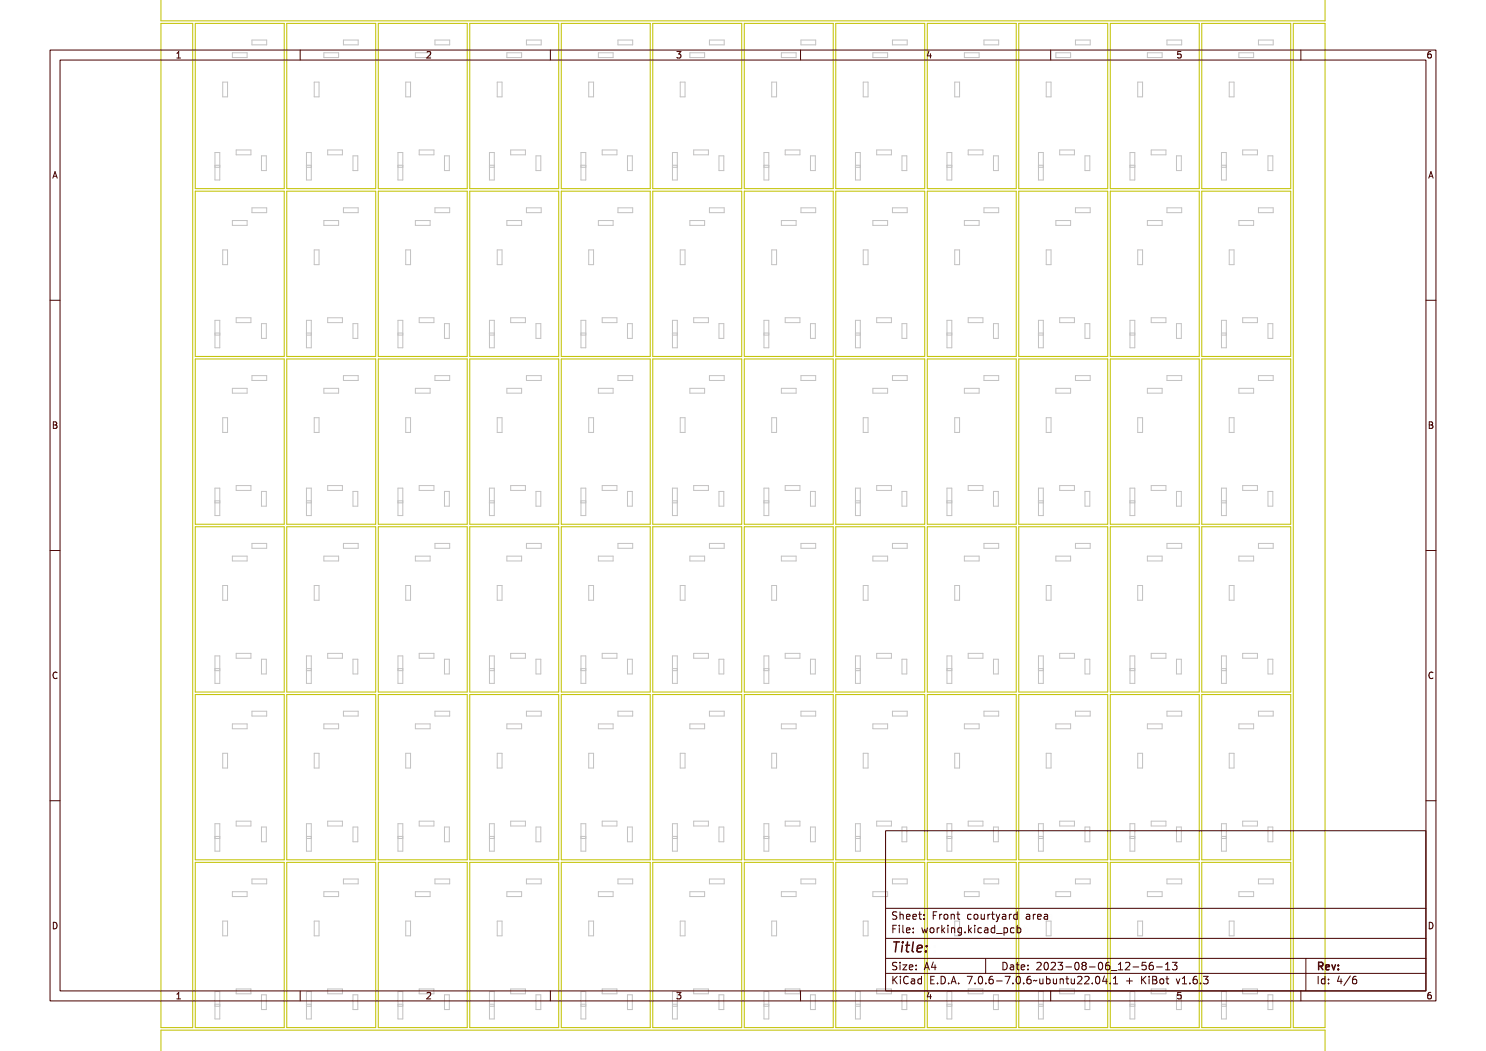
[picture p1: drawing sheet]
<svg xmlns="http://www.w3.org/2000/svg" width="297mm" height="210mm" viewBox="0 0 297 210" stroke-linecap="round" stroke-linejoin="round" font-family="sans-serif">
<defs><g id="words">
<text font-size="2.7" fill="#480000" x="178" y="190.3">Title:</text>
<g font-size="2" fill="#480000">
<text x="178" y="183.7">Sheet: Front courtyard area</text>
<text x="178" y="186.5">File: working.kicad_pcb</text>
<text x="178" y="193.9">Size: A4</text>
<text x="178" y="196.6">KiCad E.D.A. 7.0.6-7.0.6~ubuntu22.04.1 + KiBot v1.6.3</text>
<text x="200" y="193.9">Date: 2023-08-06_12-56-13</text>
<text x="263" y="196.6">Id: 4/6</text>
<text x="263" y="193.9">Rev:</text>
</g>
<g font-size="1.7" fill="#480000">
<text x="35" y="11.7">1</text>
<text x="85" y="11.7">2</text>
<text x="135" y="11.7">3</text>
<text x="185" y="11.7">4</text>
<text x="235" y="11.7">5</text>
<text x="285" y="11.7">6</text>
<text x="10.5" y="35.7">A</text>
<text x="285.5" y="35.7">A</text>
<text x="10.5" y="85.6">B</text>
<text x="285.5" y="85.6">B</text>
<text x="10.5" y="135.7">C</text>
<text x="285.5" y="135.7">C</text>
<text x="10.5" y="185.6">D</text>
<text x="285.5" y="185.6">D</text>
<text x="35" y="199.7">1</text>
<text x="85" y="199.7">2</text>
<text x="135" y="199.7">3</text>
<text x="185" y="199.7">4</text>
<text x="235" y="199.7">5</text>
<text x="285" y="199.7">6</text>
</g>
</g></defs>
<g fill="none" stroke="#c2c2c2" stroke-width=".2">
<path d="M44.5 16.4h1v3h-1zM46.4 10.5h3v1h-3zM50.4 8h2.9v1h-2.9zM62.8 16.4h1v3h-1zM64.7 10.5h3v1h-3zM68.6 8h3v1h-3zM81.1 16.4h1v3h-1zM86 10.5h-3v1h3M86.9 8h3v1h-3zM99.4 16.4h.9v3h-.9zM101.3 10.5h3v1h-3zM105.2 8h3v1h-3z"/>
<path d="M117.7 16.4h.9v3h-.9zM119.6 10.5h2.9v1h-2.9zM123.5 8h3v1h-3zM136 16.4h.9v3h-.9zM137.9 10.5h2.9v1h-2.9zM141.8 8h2.9v1h-2.9zM154.2 16.4h1v3h-1zM156.2 10.5h2.9v1h-2.9zM160.1 8h2.9v1h-2.9zM172.5 16.4h1v3h-1zM174.5 10.5h2.9v1h-2.9zM178.4 8h2.9v1h-2.9z"/>
<path d="M190.8 16.4h1v3h-1zM192.7 10.5h3v1h-3zM196.7 8h2.9v1h-2.9zM209.1 16.4h1v3h-1zM211 10.5h3v1h-3zM214.9 8h3v1h-3zM227.4 16.4h1v3h-1zM229.3 10.5h3v1h-3zM233.2 8h3v1h-3zM245.7 16.4h.9v3h-.9zM247.6 10.5h3v1h-3zM251.5 8h3v1h-3z"/>
<path d="M43 30.5h.9v5.5h-.9zM43 33.4h.9M43 33h.9M47.2 30h3v.9h-3zM52.3 31.1h.9v3h-.9zM61.3 30.5h.9v5.5h-.9zM61.3 33.4h.9M61.3 33h.9M65.5 30h2.9v.9h-2.9zM70.5 31.1h1v3h-1zM79.5 33.4h1M79.5 30.5h1v5.5h-1z"/>
<path d="M79.5 33h1M83.8 30h2.9v.9h-2.9zM88.8 31.1h1v3h-1zM97.8 33.4h1M97.8 30.5h1v5.5h-1zM97.8 33h1M102.1 30h2.9v.9h-2.9zM107.1 31.1h1v3h-1zM116.1 30.5h1v5.5h-1zM116.1 33.4h1M116.1 33h1M120.4 30h2.9v.9h-2.9z"/>
<path d="M125.4 31.1h1v3h-1zM134.4 33.4h1M134.4 30.5h1v5.5h-1zM134.4 33h1M138.6 30h3v.9h-3zM143.7 31.1h1v3h-1zM152.7 33.4h1M152.7 30.5h1v5.5h-1zM152.7 33h1M156.9 30h3v.9h-3zM162 31.1h1v3h-1zM171 33.4h.9"/>
<path d="M171 30.5h.9v5.5h-.9zM171 33h.9M175.2 30h3v.9h-3zM180.3 31.1h.9v3h-.9zM189.3 33.4h.9M189.3 30.5h.9v5.5h-.9zM189.3 33h.9M193.5 30h3v.9h-3zM198.6 31.1h.9v3h-.9zM207.6 33.4h.9M207.6 30.5h.9v5.5h-.9zM207.6 33h.9"/>
<path d="M211.8 30h2.9v.9h-2.9zM216.9 31.1h.9v3h-.9zM225.8 33.4h1M225.8 30.5h1v5.5h-1zM225.8 33h1M230.1 30h2.9v.9h-2.9zM235.1 31.1h1v3h-1zM244.1 33.4h1M244.1 30.5h1v5.5h-1zM244.1 33h1M248.4 30h2.9v.9h-2.9zM253.4 31.1h1v3h-1z"/>
<path d="M44.5 49.9h1v3h-1zM46.4 44.1h3v.9h-3zM50.4 41.5h2.9v1h-2.9zM62.8 49.9h1v3h-1zM64.7 44.1h3v.9h-3zM68.6 41.5h3v1h-3zM81.1 49.9h1v3h-1zM83 44.1h3v.9h-3zM86.9 41.5h3v1h-3zM99.4 49.9h.9v3h-.9zM101.3 44.1h3v.9h-3zM105.2 41.5h3v1h-3z"/>
<path d="M117.7 49.9h.9v3h-.9zM119.6 44.1h2.9v.9h-2.9zM123.5 41.5h3v1h-3zM136 49.9h.9v3h-.9zM137.9 44.1h2.9v.9h-2.9zM141.8 41.5h2.9v1h-2.9zM154.2 49.9h1v3h-1zM156.2 44.1h2.9v.9h-2.9zM160.1 41.5h2.9v1h-2.9zM172.5 49.9h1v3h-1zM174.5 44.1h2.9v.9h-2.9zM178.4 41.5h2.9v1h-2.9z"/>
<path d="M190.8 49.9h1v3h-1zM192.7 44.1h3v.9h-3zM196.7 41.5h2.9v1h-2.9zM209.1 49.9h1v3h-1zM211 44.1h3v.9h-3zM214.9 41.5h3v1h-3zM227.4 49.9h1v3h-1zM229.3 44.1h3v.9h-3zM233.2 41.5h3v1h-3zM245.7 49.9h.9v3h-.9zM247.6 44.1h3v.9h-3zM251.5 41.5h3v1h-3z"/>
<path d="M43 64h.9v5.5h-.9zM43 67h.9M43 66.5h.9M46.4 77.6h3v1h-3zM47.2 63.5h3v1h-3zM50.4 75.1h2.9v.9h-2.9zM52.3 64.7h.9v2.9h-.9zM61.3 64h.9v5.5h-.9zM61.3 67h.9M61.3 66.5h.9M64.7 77.6h3v1h-3zM65.5 63.5h2.9v1h-2.9z"/>
<path d="M68.6 75.1h3v.9h-3zM70.5 64.7h1v2.9h-1zM79.5 67h1M79.5 64h1v5.5h-1zM79.5 66.5h1M83 77.6h3v1h-3zM83.8 63.5h2.9v1h-2.9zM86.9 75.1h3v.9h-3zM88.8 64.7h1v2.9h-1zM97.8 67h1M97.8 64h1v5.5h-1zM97.8 66.5h1"/>
<path d="M101.3 77.6h3v1h-3zM102.1 63.5h2.9v1h-2.9zM105.2 75.1h3v.9h-3zM107.1 64.7h1v2.9h-1zM116.1 64h1v5.5h-1zM116.1 67h1M116.1 66.5h1M119.6 77.6h2.9v1h-2.9zM120.4 63.5h2.9v1h-2.9zM123.5 75.1h3v.9h-3zM125.4 64.7h1v2.9h-1zM134.4 67h1"/>
<path d="M134.4 64h1v5.5h-1zM134.4 66.5h1M137.9 77.6h2.9v1h-2.9zM138.6 63.5h3v1h-3zM141.8 75.1h2.9v.9h-2.9zM143.7 64.7h1v2.9h-1zM152.7 67h1M152.7 64h1v5.5h-1zM152.7 66.5h1M156.2 77.6h2.9v1h-2.9zM156.9 63.5h3v1h-3zM160.1 75.1h2.9v.9h-2.9z"/>
<path d="M162 64.7h1v2.9h-1zM171 67h.9M171 64h.9v5.5h-.9zM171 66.5h.9M174.5 77.6h2.9v1h-2.9zM175.2 63.5h3v1h-3zM178.4 75.1h2.9v.9h-2.9zM180.3 64.7h.9v2.9h-.9zM189.3 67h.9M189.3 64h.9v5.5h-.9zM189.3 66.5h.9M192.7 77.6h3v1h-3z"/>
<path d="M193.5 63.5h3v1h-3zM196.7 75.1h2.9v.9h-2.9zM198.6 64.7h.9v2.9h-.9zM207.6 64h.9v5.5h-.9zM207.6 67h.9M207.6 66.5h.9M211 77.6h3v1h-3zM211.8 63.5h2.9v1h-2.9zM214.9 75.1h3v.9h-3zM216.9 64.7h.9v2.9h-.9zM225.8 67h1M225.8 64h1v5.5h-1z"/>
<path d="M225.8 66.5h1M229.3 77.6h3v1h-3zM230.1 63.5h2.9v1h-2.9zM233.2 75.1h3v.9h-3zM235.1 64.7h1v2.9h-1zM244.1 67h1M244.1 64h1v5.5h-1zM244.1 66.5h1M247.6 77.6h3v1h-3zM248.4 63.5h2.9v1h-2.9zM251.5 75.1h3v.9h-3zM253.4 64.7h1v2.9h-1z"/>
<path d="M43 97.5h.9v5.5h-.9zM44.5 83.5h1v2.9h-1zM47.2 97h3v1h-3zM52.3 98.2h.9v2.9h-.9zM61.3 97.5h.9v5.5h-.9zM62.8 83.5h1v2.9h-1zM65.5 97h2.9v1h-2.9zM70.5 98.2h1v2.9h-1zM79.5 97.5h1v5.5h-1zM81.1 83.5h1v2.9h-1zM83.8 97h2.9v1h-2.9zM88.8 98.2h1v2.9h-1z"/>
<path d="M97.8 97.5h1v5.5h-1zM99.4 83.5h.9v2.9h-.9zM102.1 97h2.9v1h-2.9zM107.1 98.2h1v2.9h-1zM116.1 97.5h1v5.5h-1zM117.7 83.5h.9v2.9h-.9zM120.4 97h2.9v1h-2.9zM125.4 98.2h1v2.9h-1zM134.4 97.5h1v5.5h-1zM136 83.5h.9v2.9h-.9zM138.6 97h3v1h-3zM143.7 98.2h1v2.9h-1z"/>
<path d="M152.7 97.5h1v5.5h-1zM154.2 83.5h1v2.9h-1zM156.9 97h3v1h-3zM162 98.2h1v2.9h-1zM171 97.5h.9v5.5h-.9zM172.5 83.5h1v2.9h-1zM175.2 97h3v1h-3zM180.3 98.2h.9v2.9h-.9zM189.3 97.5h.9v5.5h-.9zM190.8 83.5h1v2.9h-1zM193.5 97h3v1h-3zM198.6 98.2h.9v2.9h-.9z"/>
<path d="M207.6 97.5h.9v5.5h-.9zM209.1 83.5h1v2.9h-1zM211.8 97h2.9v1h-2.9zM216.9 98.2h.9v2.9h-.9zM225.8 97.5h1v5.5h-1zM227.4 83.5h1v2.9h-1zM230.1 97h2.9v1h-2.9zM235.1 98.2h1v2.9h-1zM244.1 97.5h1v5.5h-1zM245.7 83.5h.9v2.9h-.9zM248.4 97h2.9v1h-2.9zM253.4 98.2h1v2.9h-1z"/>
<path d="M43 100.1h.9M43 100.5h.9M44.5 117h1v2.9h-1zM46.4 111.1h3v1h-3zM50.4 108.6h2.9v1h-2.9zM61.3 100.1h.9M61.3 100.5h.9M62.8 117h1v2.9h-1zM64.7 111.1h3v1h-3zM68.6 108.6h3v1h-3zM79.5 100.1h1M79.5 100.5h1"/>
<path d="M81.1 117h1v2.9h-1zM83 111.1h3v1h-3zM86.9 108.6h3v1h-3zM97.8 100.1h1M97.8 100.5h1M99.4 117h.9v2.9h-.9zM101.3 111.1h3v1h-3zM105.2 108.6h3v1h-3zM116.1 100.1h1M116.1 100.5h1M117.7 117h.9v2.9h-.9zM119.6 111.1h2.9v1h-2.9z"/>
<path d="M123.5 108.6h3v1h-3zM134.4 100.1h1M134.4 100.5h1M136 117h.9v2.9h-.9zM137.9 111.1h2.9v1h-2.9zM141.8 108.6h2.9v1h-2.9zM152.7 100.1h1M152.7 100.5h1M154.2 117h1v2.9h-1zM156.2 111.1h2.9v1h-2.9zM160.1 108.6h2.9v1h-2.9zM171 100.1h.9"/>
<path d="M171 100.5h.9M172.5 117h1v2.9h-1zM174.5 111.1h2.9v1h-2.9zM178.4 108.6h2.9v1h-2.9zM189.3 100.1h.9M189.3 100.5h.9M190.8 117h1v2.9h-1zM192.7 111.1h3v1h-3zM196.7 108.6h2.9v1h-2.9zM207.6 100.1h.9M207.6 100.5h.9M209.1 117h1v2.9h-1z"/>
<path d="M211 111.1h3v1h-3zM214.9 108.6h3v1h-3zM225.8 100.1h1M225.8 100.5h1M227.4 117h1v2.9h-1zM229.3 111.1h3v1h-3zM233.2 108.6h3v1h-3zM244.1 100.1h1M244.1 100.5h1M245.7 117h.9v2.9h-.9zM247.6 111.1h3v1h-3zM251.5 108.6h3v1h-3z"/>
<path d="M43 131.1h.9v5.4h-.9zM43 134h.9M43 133.6h.9M47.2 130.6h3v.9h-3zM52.3 131.7h.9v3h-.9zM61.3 131.1h.9v5.4h-.9zM61.3 134h.9M61.3 133.6h.9M65.5 130.6h2.9v.9h-2.9zM70.5 131.7h1v3h-1zM79.5 134h1M79.5 131.1h1v5.4h-1z"/>
<path d="M79.5 133.6h1M83.8 130.6h2.9v.9h-2.9zM88.8 131.7h1v3h-1zM97.8 131.1h1v5.4h-1zM97.8 134h1M97.8 133.6h1M102.1 130.6h2.9v.9h-2.9zM107.1 131.7h1v3h-1zM116.1 131.1h1v5.4h-1zM116.1 134h1M116.1 133.6h1M120.4 130.6h2.9v.9h-2.9z"/>
<path d="M125.4 131.7h1v3h-1zM134.4 134h1M134.4 131.1h1v5.4h-1zM134.4 133.6h1M138.6 130.6h3v.9h-3zM143.7 131.7h1v3h-1zM152.7 131.1h1v5.4h-1zM152.7 134h1M152.7 133.6h1M156.9 130.6h3v.9h-3zM162 131.7h1v3h-1zM171 131.1h.9v5.4h-.9z"/>
<path d="M171 134h.9M171 133.6h.9M175.2 130.6h3v.9h-3zM180.3 131.7h.9v3h-.9zM189.3 134h.9M189.3 131.1h.9v5.4h-.9zM189.3 133.6h.9M193.5 130.6h3v.9h-3zM198.6 131.7h.9v3h-.9zM207.6 131.1h.9v5.4h-.9zM207.6 134h.9M207.6 133.6h.9"/>
<path d="M211.8 130.6h2.9v.9h-2.9zM216.9 131.7h.9v3h-.9zM225.8 134h1M225.8 131.1h1v5.4h-1zM225.8 133.6h1M230.1 130.6h2.9v.9h-2.9zM235.1 131.7h1v3h-1zM244.1 134h1M244.1 131.1h1v5.4h-1zM244.1 133.6h1M248.4 130.6h2.9v.9h-2.9zM253.4 131.7h1v3h-1z"/>
<path d="M44.5 150.5h1v3h-1zM46.4 144.7h3v.9h-3zM50.4 142.1h2.9v1h-2.9zM62.8 150.5h1v3h-1zM64.7 144.7h3v.9h-3zM68.6 142.1h3v1h-3zM81.1 150.5h1v3h-1zM83 144.7h3v.9h-3zM86.9 142.1h3v1h-3zM99.4 150.5h.9v3h-.9zM101.3 144.7h3v.9h-3zM105.2 142.1h3v1h-3z"/>
<path d="M117.7 150.5h.9v3h-.9zM119.6 144.7h2.9v.9h-2.9zM123.5 142.1h3v1h-3zM136 150.5h.9v3h-.9zM137.9 144.7h2.9v.9h-2.9zM141.8 142.1h2.9v1h-2.9zM154.2 150.5h1v3h-1zM156.2 144.7h2.9v.9h-2.9zM160.1 142.1h2.9v1h-2.9zM172.5 150.5h1v3h-1zM174.5 144.7h2.9v.9h-2.9zM178.4 142.1h2.9v1h-2.9z"/>
<path d="M190.8 150.5h1v3h-1zM192.7 144.7h3v.9h-3zM196.7 142.1h2.9v1h-2.9zM209.1 150.5h1v3h-1zM211 144.7h3v.9h-3zM214.9 142.1h3v1h-3zM227.4 150.5h1v3h-1zM229.3 144.7h3v.9h-3zM233.2 142.1h3v1h-3zM245.7 150.5h.9v3h-.9zM247.6 144.7h3v.9h-3zM251.5 142.1h3v1h-3z"/>
<path d="M43 167.5h.9M43 164.6h.9v5.5h-.9zM43 167.1h.9M46.4 178.2h3v.9h-3zM47.2 164.1h3v.9h-3zM50.4 175.6h2.9v1h-2.9zM52.3 165.3h.9v2.9h-.9zM61.3 167.5h.9M61.3 164.6h.9v5.5h-.9zM61.3 167.1h.9M64.7 178.2h3v.9h-3zM65.5 164.1h2.9v.9h-2.9z"/>
<path d="M68.6 175.6h3v1h-3zM70.5 165.3h1v2.9h-1zM79.5 167.5h1M79.5 164.6h1v5.5h-1zM79.5 167.1h1M83 178.2h3v.9h-3zM83.8 164.1h2.9v.9h-2.9zM86.9 175.6h3v1h-3zM88.8 165.3h1v2.9h-1zM97.8 167.5h1M97.8 164.6h1v5.5h-1zM97.8 167.1h1"/>
<path d="M101.3 178.2h3v.9h-3zM102.1 164.1h2.9v.9h-2.9zM105.2 175.6h3v1h-3zM107.1 165.3h1v2.9h-1zM116.1 164.6h1v5.5h-1zM116.1 167.5h1M116.1 167.1h1M119.6 178.2h2.9v.9h-2.9zM120.4 164.1h2.9v.9h-2.9zM123.5 175.6h3v1h-3zM125.4 165.3h1v2.9h-1zM134.4 167.5h1"/>
<path d="M134.4 164.6h1v5.5h-1zM134.4 167.1h1M137.9 178.2h2.9v.9h-2.9zM138.6 164.1h3v.9h-3zM141.8 175.6h2.9v1h-2.9zM143.7 165.3h1v2.9h-1zM152.7 167.5h1M152.7 164.6h1v5.5h-1zM152.7 167.1h1M156.2 178.2h2.9v.9h-2.9zM156.9 164.1h3v.9h-3zM160.1 175.6h2.9v1h-2.9z"/>
<path d="M162 165.3h1v2.9h-1zM171 167.5h.9M171 164.6h.9v5.5h-.9zM171 167.1h.9M174.5 178.2h2.9v.9h-2.9zM175.2 164.1h3v.9h-3zM178.4 175.6h2.9v1h-2.9zM180.3 165.3h.9v2.9h-.9zM189.3 167.5h.9M189.3 164.6h.9v5.5h-.9zM189.3 167.1h.9M192.7 178.2h3v.9h-3z"/>
<path d="M193.5 164.1h3v.9h-3zM196.7 175.6h2.9v1h-2.9zM198.6 165.3h.9v2.9h-.9zM207.6 167.5h.9M207.6 164.6h.9v5.5h-.9zM207.6 167.1h.9M211 178.2h3v.9h-3zM211.8 164.1h2.9v.9h-2.9zM214.9 175.6h3v1h-3zM216.9 165.3h.9v2.9h-.9zM225.8 167.5h1M225.8 164.6h1v5.5h-1z"/>
<path d="M225.8 167.1h1M229.3 178.2h3v.9h-3zM230.1 164.1h2.9v.9h-2.9zM233.2 175.6h3v1h-3zM235.1 165.3h1v2.9h-1zM244.1 167.5h1M244.1 164.6h1v5.5h-1zM244.1 167.1h1M247.6 178.2h3v.9h-3zM248.4 164.1h2.9v.9h-2.9zM251.5 175.6h3v1h-3zM253.4 165.3h1v2.9h-1z"/>
<path d="M43 198.1h.9v5.5h-.9zM44.5 184h1v3h-1zM47.2 197.6h3v1h-3zM52.3 198.8h.9v2.9h-.9zM61.3 198.1h.9v5.5h-.9zM62.8 184h1v3h-1zM65.5 197.6h2.9v1h-2.9zM70.5 198.8h1v2.9h-1zM79.5 198.1h1v5.5h-1zM81.1 184h1v3h-1zM83.8 197.6h2.9v1h-2.9zM88.8 198.8h1v2.9h-1z"/>
<path d="M97.8 198.1h1v5.5h-1zM99.4 184h.9v3h-.9zM102.1 197.6h2.9v1h-2.9zM107.1 198.8h1v2.9h-1zM116.1 198.1h1v5.5h-1zM117.7 184h.9v3h-.9zM120.4 197.6h2.9v1h-2.9zM125.4 198.8h1v2.9h-1zM134.4 198.1h1v5.5h-1zM136 184h.9v3h-.9zM138.6 197.6h3v1h-3zM143.7 198.8h1v2.9h-1z"/>
<path d="M152.7 198.1h1v5.5h-1zM154.2 184h1v3h-1zM156.9 197.6h3v1h-3zM162 198.8h1v2.9h-1zM171 198.1h.9v5.5h-.9zM172.5 184h1v3h-1zM175.2 197.6h3v1h-3zM180.3 198.8h.9v2.9h-.9zM189.3 198.1h.9v5.5h-.9zM190.8 184v3M191.8 184v3M193.5 197.6h3v1h-3z"/>
<path d="M198.6 198.8h.9v2.9h-.9zM207.6 198.1h.9v5.5h-.9zM209.1 184v3h1v-3M211.8 197.6h2.9v1h-2.9zM216.9 198.8h.9v2.9h-.9zM225.8 198.1h1v5.5h-1zM227.4 184h1v3h-1zM230.1 197.6h2.9v1h-2.9zM235.1 198.8v2.9h1v-2.9M244.1 198.1h1v5.5h-1zM245.7 184h.9v3h-.9zM248.4 197.6h2.9v1h-2.9z"/>
<path d="M253.4 198.8h1v2.9h-1zM43 200.7h.9M43 201.1h.9M61.3 200.7h.9M61.3 201.1h.9M79.5 200.7h1M79.5 201.1h1M97.8 200.7h1M97.8 201.1h1M116.1 200.7h1M116.1 201.1h1M134.4 200.7h1"/>
<path d="M134.4 201.1h1M152.7 200.7h1M152.7 201.1h1M171 200.7h.9M171 201.1h.9M189.3 200.7h.9M189.3 201.1h.9M207.6 200.7h.9M207.6 201.1h.9M225.8 200.7h1M225.8 201.1h1M244.1 200.7h1"/>
<path d="M244.1 201.1h1"/>
</g>
<g fill="none" stroke="#c2c200" stroke-width=".2">
<path d="M32.2 0v4.2h232.6v-4.2M32.2 4.7h6.3v200.6h-6.3zM39 4.7h17.8v33h-17.8zM57.3 4.7h17.8v33h-17.8zM75.6 4.7h17.8v33h-17.8zM93.9 4.7h17.8v33h-17.8zM112.2 4.7h17.8v33h-17.8zM130.5 4.7h17.7v33h-17.7zM148.8 4.7h17.7v33h-17.7zM167 4.7h17.8v33h-17.8zM185.3 4.7h17.8v33h-17.8zM203.6 4.7h17.8v33h-17.8z"/>
<path d="M221.9 4.7h17.8v33h-17.8zM240.2 4.7h17.8v33h-17.8zM258.5 4.7h6.3v200.6h-6.3zM39 38.2h17.8v33h-17.8zM57.3 38.2h17.8v33h-17.8zM75.6 38.2h17.8v33h-17.8zM93.9 38.2h17.8v33h-17.8zM112.2 38.2h17.8v33h-17.8zM130.5 38.2h17.7v33h-17.7zM148.8 38.2h17.7v33h-17.7zM167 38.2h17.8v33h-17.8zM185.3 38.2h17.8v33h-17.8z"/>
<path d="M203.6 38.2h17.8v33h-17.8zM221.9 38.2h17.8v33h-17.8zM240.2 38.2h17.8v33h-17.8zM39 71.7h17.8v33.1h-17.8zM57.3 71.7h17.8v33.1h-17.8zM75.6 71.7h17.8v33.1h-17.8zM93.9 71.7h17.8v33.1h-17.8zM112.2 71.7h17.8v33.1h-17.8zM130.5 71.7h17.7v33.1h-17.7zM148.8 71.7h17.7v33.1h-17.7zM167 71.7h17.8v33.1h-17.8zM185.3 71.7h17.8v33.1h-17.8z"/>
<path d="M203.6 71.7h17.8v33.1h-17.8zM221.9 71.7h17.8v33.1h-17.8zM240.2 71.7h17.8v33.1h-17.8zM39 105.3h17.8v33h-17.8zM57.3 105.3h17.8v33h-17.8zM75.6 105.3h17.8v33h-17.8zM93.9 105.3h17.8v33h-17.8zM112.2 105.3h17.8v33h-17.8zM130.5 105.3h17.7v33h-17.7zM148.8 105.3h17.7v33h-17.7zM167 105.3h17.8v33h-17.8zM185.3 105.3h17.8v33h-17.8z"/>
<path d="M203.6 105.3h17.8v33h-17.8zM221.9 105.3h17.8v33h-17.8zM240.2 105.3h17.8v33h-17.8zM39 138.8h17.8v33h-17.8zM57.3 138.8h17.8v33h-17.8zM75.6 138.8h17.8v33h-17.8zM93.9 138.8h17.8v33h-17.8zM112.2 138.8h17.8v33h-17.8zM130.5 138.8h17.7v33h-17.7zM148.8 138.8h17.7v33h-17.7zM167 138.8h17.8v33h-17.8zM185.3 138.8h17.8v33h-17.8z"/>
<path d="M203.6 138.8h17.8v33h-17.8zM221.9 138.8h17.8v33h-17.8zM240.2 138.8h17.8v33h-17.8zM39 172.3h17.8v33h-17.8zM57.3 172.3h17.8v33h-17.8zM75.6 172.3h17.8v33h-17.8zM93.9 172.3h17.8v33h-17.8zM112.2 172.3h17.8v33h-17.8zM130.5 172.3h17.7v33h-17.7zM148.8 172.3h17.7v33h-17.7zM167 172.3h17.8v33h-17.8zM185.3 172.3h17.8v33h-17.8z"/>
<path d="M203.6 172.3h17.8v33h-17.8zM221.9 172.3h17.8v33h-17.8zM240.2 172.3h17.8v33h-17.8zM32.2 210.1v-4.3h232.6v4.3"/>
</g>
<g fill="none" stroke="#480000" stroke-width=".2">
<path d="M10 10h277v190h-277zM12 12h273v186h-273zM60 10v2M110 10v2M160 10v2M210 10v2M260 10v2M10 60h2M285 60h2M10 110h2M285 110h2M10 160h2"/>
<path d="M285 160h2M177 166h108v32h-108zM60 198v2M110 198v2M160 198v2M177 181.5h108M177 187.5h108M177 191.5h108M177 194.5h108M178.1 195.2h.2v.6l.6-.6h.3l-.6 .6 .6 .8h-.2l-.5-.7-.2 .2v.5h-.2zM178.2 185h.9v.2h-.7v.4h.6v.2h-.6v.7h-.2zM178.3 182.4l.5-.1h.2v.2a.31 .31 0 0 0-.5-.1 .31 .31 0 0 0 0 .5 .5 .5 0 0 1 .6 .6 .5 .5 0 0 1-.8 .2l-.1-.2a.34 .34 0 0 0 .4 .1 .34 .34 0 0 0 .1-.5 .47 .47 0 0 1-.5-.2 .47 .47 0 0 1 .1-.5z"/>
<path d="M178.3 192.5l.5-.1h.2v.2a.31 .31 0 0 0-.5-.1 .31 .31 0 0 0 0 .5 .5 .5 0 0 1 .6 .6 .5 .5 0 0 1-.8 .2l-.1-.2a.34 .34 0 0 0 .4 .1 .34 .34 0 0 0 .1-.5 .47 .47 0 0 1-.5-.2 .47 .47 0 0 1 .1-.5zM179.4 182.2h.2v.6a.35 .35 0 0 1 .4-.1 .35 .35 0 0 1 .2 .4v.6h-.2v-.8h-.4v.8h-.2zM179.5 185.4h.4v.9h.4v.2h-.9v-.2h.3v-.8h-.2zM179.5 192.8h.4v.9h.4v.1h-.9v-.1h.3v-.8h-.2zM179.5 195.6h.4v.9h.4v.1h-.9v-.1h.3v-.8h-.2zM179.7 184.9h.2v.3h-.2zM179.7 192.3h.2v.3h-.2zM179.7 195.1h.2v.3h-.2zM180.6 184.9h.4v1.3l.4 .1v.2l-.5-.2v-1.2h-.3zM180.6 192.8h.8l-.6 .9h.6v.1h-.8l.6-.9h-.6zM180.7 182.8l.1-.1a.49 .49 0 0 1 .5 0 .49 .49 0 0 1 .2 .5h-.8a.42 .42 0 0 0 .3 .4 .42 .42 0 0 0 .4-.1 .47 .47 0 0 1-.4 .3 .47 .47 0 0 1-.4-.3zM180.7 195.4a.4 .4 0 0 1 .4-.3 .4 .4 0 0 1 .4 .3 .56 .56 0 0 0-.8 .4 .56 .56 0 0 0 .5 .7l.3-.1a.43 .43 0 0 1-.5 .3 .43 .43 0 0 1-.4-.4v-.6z"/>
<path d="M180.8 182.9l.4-.1 .1 .3h-.6zM181.8 195.6l.3-.1a.43 .43 0 0 1 .5 .5v.6h-.1v-.1a.38 .38 0 0 1-.5 .2 .38 .38 0 0 1-.2-.5 .38 .38 0 0 1 .4-.2h.3a.35 .35 0 0 0-.3-.4 .35 .35 0 0 0-.4 .2zM181.9 182.8l.1-.1a.49 .49 0 0 1 .5 0 .49 .49 0 0 1 .2 .5h-.8a.42 .42 0 0 0 .3 .4 .42 .42 0 0 0 .5-.1 .47 .47 0 0 1-.5 .3 .47 .47 0 0 1-.4-.3zM181.9 185.5l.1-.1a.49 .49 0 0 1 .5 0 .49 .49 0 0 1 .2 .5h-.8a.42 .42 0 0 0 .3 .4 .42 .42 0 0 0 .5-.1 .47 .47 0 0 1-.5 .3 .47 .47 0 0 1-.4-.3zM181.9 192.9l.1-.1a.49 .49 0 0 1 .5 0 .49 .49 0 0 1 .2 .5h-.8a.42 .42 0 0 0 .3 .4 .42 .42 0 0 0 .5-.1 .47 .47 0 0 1-.5 .3 .47 .47 0 0 1-.4-.3zM182 196.2l.5-.1a.31 .31 0 0 1-.2 .4 .31 .31 0 0 1-.4-.1zM182 182.9l.4-.1 .1 .3h-.6zM182 185.6l.4-.1 .1 .3h-.6zM182 193l.4-.1 .1 .3h-.6zM183 195.7l.4-.2 .2 .2v-.6h.2v1.5h-.2v-.1a.42 .42 0 0 1-.5 .1 .42 .42 0 0 1-.2-.5zM183.2 195.8l.1-.1a.4 .4 0 0 1 .3 .4 .4 .4 0 0 1-.3 .4l-.2-.2zM183.2 182.3h.2v.4h.4v.1h-.4v.7l.4 .1v.1h-.4l-.1-.1-.1-.8h-.3v-.1h.3z"/>
<path d="M183.3 185.4h.2v.3h-.2zM183.3 186.2h.2v.3h-.2zM183.3 192.8h.2v.3h-.2zM183.3 193.6h.2v.2h-.2zM184.5 182.7h.2v.3h-.2zM184.5 183.5h.2v.2h-.2zM185.2 185.4h.2l.2 .8 .1-.5h.2l.2 .5 .1-.8h.2l-.2 1.1h-.2l-.2-.7-.2 .7h-.1zM185.4 195.2h.9v.2h-.7v.4h.6v.2h-.6v.5h.7v.1h-.9zM185.7 192.4h.2l.5 1.4h-.2l-.1-.3h-.5l-.1 .3h-.2zM185.8 192.6l.2 .7h-.4zM186.6 182.3h.9v.2h-.7v.4h.6v.2h-.6v.6h-.2zM186.8 185.6l.1-.1a.39 .39 0 0 1 .4 .4 .39 .39 0 0 1-.4 .4l-.1-.2z"/>
<path d="M186.9 196.4h.2v.2h-.2zM187.1 192.4h.2v.9h.2v.2h-.2v.3h-.2v-.3h-.6zM187.1 192.6v.7h-.4zM187.8 195.2a.76 .76 0 0 1 .9 .7 .76 .76 0 0 1-.9 .7zM188 195.4a.57 .57 0 0 1 .5 .5 .57 .57 0 0 1-.5 .6zM188 182.7h.2v.2v-.1a.29 .29 0 0 1 .3-.2 .29 .29 0 0 1 .3 .3 .37 .37 0 0 0-.5-.1 .37 .37 0 0 0-.1 .4v.5h-.2zM188 185.4h.2v.2v-.1a.29 .29 0 0 1 .3-.2 .29 .29 0 0 1 .3 .3 .37 .37 0 0 0-.5-.1 .37 .37 0 0 0-.1 .4v.6h-.2zM189.1 184.9h.1v.9l.5-.4h.2l-.4 .4 .5 .7h-.2l-.4-.6-.2 .1v.5h-.1zM189.2 182.9l.1-.1a.39 .39 0 0 1 .4 .4 .39 .39 0 0 1-.4 .4l-.1-.2zM189.3 196.4h.3v.2h-.3zM190.2 182.7h.2v.1a.35 .35 0 0 1 .4-.1 .35 .35 0 0 1 .3 .4v.6h-.2l-.1-.8h-.3l-.1 .8h-.2zM190.3 185.4h.4v.9h.4v.2h-.9v-.2h.4v-.8h-.3z"/>
<path d="M190.5 195.2h.3l.4 1.4h-.2l-.1-.3h-.5l-.1 .3h-.2zM190.6 184.9h.1v.3h-.1zM190.6 195.4l.2 .7h-.4zM191.4 185.4h.2v.1a.35 .35 0 0 1 .4-.1 .35 .35 0 0 1 .3 .4v.7h-.2l-.1-.9h-.3l-.1 .9h-.2zM191.7 182.3h.1v.4h.4v.1h-.4v.7l.4 .1v.1h-.4l-.1-.1v-.8h-.3v-.1h.3zM191.7 196.4h.3v.2h-.3zM192.7 185.5l.3-.2 .3 .2v-.1h.2v1a.53 .53 0 0 1-.8 .4v-.2a.36 .36 0 0 0 .4 .1 .36 .36 0 0 0 .2-.4l-.1 .1a.53 .53 0 0 1-.7-.3 .53 .53 0 0 1 .2-.6zM192.8 185.6l.1-.1a.39 .39 0 0 1 .4 .4 .39 .39 0 0 1-.4 .4l-.1-.2zM193.8 195.2h.9l-.5 1.4h-.2l.5-1.2h-.7zM194 182.8a.39 .39 0 0 1 .4-.2 .39 .39 0 0 1 .3 .3 .4 .4 0 0 0-.6 0 .4 .4 0 0 0 0 .6 .4 .4 0 0 0 .6 0 .45 .45 0 0 1-.6 .3 .45 .45 0 0 1-.3-.6zM194.1 186.2h.3v.3h-.3zM195.1 184.9h.2v.9l.4-.4h.3l-.5 .4 .5 .7h-.2l-.4-.6-.1 .1v.5h-.2z"/>
<path d="M195.2 182.9l.1-.1a.39 .39 0 0 1 .4 .4 .39 .39 0 0 1-.4 .4l-.1-.2zM195.3 196.4h.3v.2h-.3zM196.2 182.7h.2v.8l.2 .1 .3-.2v-.7h.2v1h-.2v-.1a.35 .35 0 0 1-.4 .2 .35 .35 0 0 1-.3-.5zM196.3 185.4h.5v.9h.3v.2h-.9v-.2h.4v-.8h-.3zM196.3 195.4a.57 .57 0 0 1 .7 0 .57 .57 0 0 1 .1 .8 .5 .5 0 0 1-.6 .5 .5 .5 0 0 1-.3-.8zM196.5 195.4a.61 .61 0 0 1 .4 1l-.1 .1a.61 .61 0 0 1-.4-1zM196.6 184.9h.2v.3h-.2zM197 191.5v3M197.6 185.5a.39 .39 0 0 1 .4-.2 .39 .39 0 0 1 .3 .3 .4 .4 0 0 0-.6 0 .4 .4 0 0 0 0 .6 .4 .4 0 0 0 .6 0 .45 .45 0 0 1-.6 .3 .45 .45 0 0 1-.3-.6zM197.6 182.7h.2v.2v-.1a.29 .29 0 0 1 .4-.2 .29 .29 0 0 1 .2 .3 .37 .37 0 0 0-.4-.1 .37 .37 0 0 0-.2 .4v.5h-.2zM197.7 196.4h.3v.2h-.3zM198.7 185.4l.2-.1a.43 .43 0 0 1 .6 .5v.7h-.2v-.2a.38 .38 0 0 1-.5 .2 .38 .38 0 0 1-.2-.5 .38 .38 0 0 1 .5-.2h.2a.35 .35 0 0 0-.3-.4 .35 .35 0 0 0-.3 .2z"/>
<path d="M198.7 195.4a.38 .38 0 0 1 .4-.3 .38 .38 0 0 1 .3 .3 .43 .43 0 0 0-.5 0 .43 .43 0 0 0-.1 .5 .46 .46 0 0 1 .7 .1 .46 .46 0 0 1-.2 .6 .46 .46 0 0 1-.7-.2zM198.8 186l.5-.1a.31 .31 0 0 1-.1 .4 .31 .31 0 0 1-.4-.1zM198.9 182.3h.2v.4h.4v.1h-.4v.7l.4 .1v.1h-.4l-.2-.1v-.8h-.3v-.1h.3zM199.8 182.7h.1l.4 .8 .3-.8h.2l-.3 .7a.68 .68 0 0 1-.7 .8l.4-.5zM199.9 185.5l.3-.2 .3 .2v-.6h.2v1.6h-.2v-.2a.42 .42 0 0 1-.5 .1 .42 .42 0 0 1-.2-.5zM200 196h.5v.2h-.5zM200 185.6l.1-.1a.39 .39 0 0 1 .4 .4 .39 .39 0 0 1-.4 .4l-.1-.2zM200.1 192.4a.76 .76 0 0 1 1 .7 .76 .76 0 0 1-1 .7zM200.3 192.6a.57 .57 0 0 1 .6 .5 .57 .57 0 0 1-.6 .6zM200.9 186.8l1.2 .1zM201 195.2h.9l-.5 1.4h-.2l.5-1.2h-.7zM201.1 182.7l.2-.1a.43 .43 0 0 1 .6 .5v.6h-.2v-.1a.38 .38 0 0 1-.5 .2 .38 .38 0 0 1-.2-.5 .38 .38 0 0 1 .5-.2h.2a.35 .35 0 0 0-.2-.4 .35 .35 0 0 0-.4 .2z"/>
<path d="M201.2 183.3l.5-.1a.31 .31 0 0 1-.1 .4 .31 .31 0 0 1-.4-.1zM201.4 192.8l.3-.1a.43 .43 0 0 1 .5 .5v.6h-.1v-.1a.38 .38 0 0 1-.5 .2 .38 .38 0 0 1-.2-.5 .38 .38 0 0 1 .4-.2h.3a.35 .35 0 0 0-.3-.4 .35 .35 0 0 0-.4 .2zM201.6 193.4l.5-.1a.31 .31 0 0 1-.2 .4 .31 .31 0 0 1-.4-.1zM202.2 185.4h.2v.1a.53 .53 0 0 1 .8 .3 .53 .53 0 0 1-.6 .7l-.2-.2v.6h-.2zM202.4 182.7h.2v.2l.1-.1a.29 .29 0 0 1 .3-.2 .29 .29 0 0 1 .2 .3 .37 .37 0 0 0-.4-.1 .37 .37 0 0 0-.2 .4v.5h-.2zM202.5 185.6l.1-.1a.4 .4 0 0 1 .4 .4 .4 .4 0 0 1-.4 .4l-.2-.2zM202.5 196.4h.3v.2h-.3zM202.8 192.4h.2v.4h.4v.1h-.4v.7l.4 .1v.1h-.4l-.2-.1v-.8h-.3v-.1h.3zM203.5 182.8l.3-.2 .3 .2v-.6h.2v1.5h-.2v-.1a.42 .42 0 0 1-.5 .1 .42 .42 0 0 1-.2-.5zM203.5 195.4a.57 .57 0 0 1 .8 0 .57 .57 0 0 1 0 .8 .5 .5 0 0 1-.6 .5 .5 .5 0 0 1-.3-.8zM203.6 185.5a.39 .39 0 0 1 .4-.2 .39 .39 0 0 1 .3 .3 .4 .4 0 0 0-.5 0 .4 .4 0 0 0 0 .6 .4 .4 0 0 0 .5 0 .45 .45 0 0 1-.6 .3 .45 .45 0 0 1-.2-.6zM203.6 182.9l.1-.1a.4 .4 0 0 1 .4 .4 .4 .4 0 0 1-.4 .4l-.1-.2z"/>
<path d="M203.7 195.4a.61 .61 0 0 1 .4 1l-.1 .1a.61 .61 0 0 1-.3-1zM203.9 192.9l.1-.1a.49 .49 0 0 1 .5 0 .49 .49 0 0 1 .2 .5h-.8a.42 .42 0 0 0 .3 .4 .42 .42 0 0 0 .5-.1 .47 .47 0 0 1-.5 .3 .47 .47 0 0 1-.4-.3zM204 193l.4-.1 .1 .3h-.6zM204.7 184.9h.1v.6a.53 .53 0 0 1 .8 .3 .53 .53 0 0 1-.6 .7l-.2-.2v.2h-.1zM204.9 185.6l.1-.1a.39 .39 0 0 1 .4 .4 .39 .39 0 0 1-.4 .4l-.1-.2zM204.9 196.4h.3v.2h-.3zM205.3 192.8h.2v.3h-.2zM205.3 193.6h.2v.2h-.2zM205.9 182.7l.3-.1a.43 .43 0 0 1 .5 .5v.6h-.2v-.1a.38 .38 0 0 1-.5 .2 .38 .38 0 0 1-.2-.5 .38 .38 0 0 1 .5-.2h.2a.35 .35 0 0 0-.2-.4 .35 .35 0 0 0-.4 .2zM205.9 195.4a.38 .38 0 0 1 .4-.3 .38 .38 0 0 1 .3 .3 .43 .43 0 0 0-.5 0 .43 .43 0 0 0-.1 .5 .46 .46 0 0 1 .7 .1 .46 .46 0 0 1-.2 .6 .46 .46 0 0 1-.6-.2zM206.1 183.3l.4-.1a.31 .31 0 0 1-.1 .4 .31 .31 0 0 1-.4-.1zM207 196l1-.1a.49 .49 0 0 1-.8 .1l-.2 .2z"/>
<path d="M207.2 182.7h.2v.2l.1-.1a.29 .29 0 0 1 .3-.2 .29 .29 0 0 1 .2 .3 .37 .37 0 0 0-.4-.1 .37 .37 0 0 0-.2 .4v.5h-.2zM207.4 192.5a.53 .53 0 0 1 .8 .1 .53 .53 0 0 1-.3 .7l-.3 .4h.7v.1h-.9l.3-.5a.4 .4 0 0 0 .3-.4 .4 .4 0 0 0-.3-.4l-.3 .2zM208.3 195.6h.1l.1 .8 .2 .1 .2-.2v-.7h.2v1h-.2v-.1a.35 .35 0 0 1-.4 .2 .35 .35 0 0 1-.2-.5zM208.3 182.8l.2-.1a.49 .49 0 0 1 .5 0 .49 .49 0 0 1 .2 .5h-.8a.42 .42 0 0 0 .3 .4 .42 .42 0 0 0 .4-.1 .47 .47 0 0 1-.4 .3 .47 .47 0 0 1-.4-.3zM208.5 182.9l.3-.1 .2 .3h-.6zM208.7 192.6a.57 .57 0 0 1 .7 0 .57 .57 0 0 1 .1 .8 .5 .5 0 0 1-.6 .5 .5 .5 0 0 1-.3-.8zM208.9 192.6a.61 .61 0 0 1 .3 1l-.1 .1a.61 .61 0 0 1-.3-1zM209.5 195.1h.2v.6a.53 .53 0 0 1 .7 .3 .53 .53 0 0 1-.6 .7l-.1-.2v.1h-.2zM209.5 182.7l.3-.1a.43 .43 0 0 1 .5 .5v.6h-.2v-.1a.38 .38 0 0 1-.5 .2 .38 .38 0 0 1-.2-.5 .38 .38 0 0 1 .5-.2h.2a.35 .35 0 0 0-.2-.4 .35 .35 0 0 0-.4 .2zM209.7 183.3l.4-.1a.31 .31 0 0 1-.1 .4 .31 .31 0 0 1-.4-.1zM209.7 195.8l.1-.1a.4 .4 0 0 1 .4 .4 .4 .4 0 0 1-.4 .4l-.1-.2zM209.8 192.5a.53 .53 0 0 1 .8 .1 .53 .53 0 0 1-.3 .7l-.3 .4h.7v.1h-.9l.3-.5a.4 .4 0 0 0 .3-.4 .4 .4 0 0 0-.3-.4l-.3 .2z"/>
<path d="M210 198v2M210.7 195.6h.2v.8l.2 .1 .2-.2v-.7h.2v1h-.2v-.1a.35 .35 0 0 1-.4 .2 .35 .35 0 0 1-.2-.5zM211 192.4a.46 .46 0 0 1 .6 0 .46 .46 0 0 1 .1 .6l-.1 .1a.47 .47 0 0 1 .2 .7 .47 .47 0 0 1-.7 0l-.1-.2a.35 .35 0 0 0 .5 .1 .35 .35 0 0 0 0-.5h-.3v-.2a.29 .29 0 0 0 .4-.1 .29 .29 0 0 0-.1-.4 .29 .29 0 0 0-.4 .1h-.1zM211.9 195.6h.2v.1a.35 .35 0 0 1 .4-.1 .35 .35 0 0 1 .2 .4v.6h-.2v-.8h-.4v.8h-.2zM212.4 193.2h.5v.2h-.5zM213.3 195.2h.2v.4h.4v.1h-.4v.7l.4 .1v.1h-.4l-.2-.1v-.8h-.3v-.1h.3zM213.5 192.6a.57 .57 0 0 1 .7 0 .57 .57 0 0 1 .1 .8 .5 .5 0 0 1-.6 .5 .5 .5 0 0 1-.3-.8zM213.7 192.6a.61 .61 0 0 1 .3 1v.1a.61 .61 0 0 1-.4-1zM214.3 195.6h.2v.8l.2 .1 .2-.2v-.7h.2v1h-.2v-.1a.35 .35 0 0 1-.4 .2 .35 .35 0 0 1-.2-.5zM214.7 192.5a.41 .41 0 0 1 .7-.1 .41 .41 0 0 1-.2 .7 .42 .42 0 0 1 .2 .6 .42 .42 0 0 1-.7 0 .42 .42 0 0 1 .2-.6l-.3-.2zM215.5 195.3a.53 .53 0 0 1 .8 .1 .53 .53 0 0 1-.3 .7l-.3 .4h.6v.1h-.9l.4-.5a.4 .4 0 0 0 .3-.4 .4 .4 0 0 0-.3-.4l-.3 .2zM216 193.2h.5v.2h-.5z"/>
<path d="M216.7 195.3a.53 .53 0 0 1 .8 .1 .53 .53 0 0 1-.3 .7l-.3 .4h.6v.1h-.9l.4-.5a.4 .4 0 0 0 .3-.4 .4 .4 0 0 0-.3-.4l-.3 .2zM217.1 192.6a.57 .57 0 0 1 .7 0 .57 .57 0 0 1 .1 .8 .5 .5 0 0 1-.6 .5 .5 .5 0 0 1-.3-.8zM217.3 192.6a.61 .61 0 0 1 .3 1v.1a.61 .61 0 0 1-.4-1zM218.2 196.4h.2v.2h-.2zM218.3 192.6a.38 .38 0 0 1 .4-.3 .38 .38 0 0 1 .3 .3 .43 .43 0 0 0-.5 0 .43 .43 0 0 0-.1 .5 .46 .46 0 0 1 .6 .1 .46 .46 0 0 1-.1 .6 .46 .46 0 0 1-.7-.2zM219.2 195.4a.57 .57 0 0 1 .7 0 .57 .57 0 0 1 .1 .8 .5 .5 0 0 1-.7 .5 .5 .5 0 0 1-.3-.8zM219.2 194.2l1.3 .1zM219.4 195.4a.61 .61 0 0 1 .3 1l-.1 .1a.61 .61 0 0 1-.3-1zM220.7 192.5l.5-.1v1.3h.3v.1h-.8v-.1h.3v-1.1h-.3zM220.8 195.2h.2v.9h.2v.2h-.2v.3h-.2v-.3h-.6zM220.8 195.4v.7h-.4zM221.8 196.4h.2v.2h-.2z"/>
<path d="M221.8 192.5a.53 .53 0 0 1 .8 .1 .53 .53 0 0 1-.3 .7l-.3 .4h.7v.1h-.9l.3-.5a.4 .4 0 0 0 .4-.4 .4 .4 0 0 0-.4-.4l-.3 .2zM222.8 195.3l.5-.1v1.3h.3v.1h-.8v-.1h.3v-1.1h-.3zM223.2 193.2h.5v.2h-.5zM224.3 192.4h.7v.2h-.6v.3a.53 .53 0 0 1 .7 .7 .53 .53 0 0 1-.9 .2v-.2a.38 .38 0 0 0 .5 .1 .38 .38 0 0 0 .1-.5 .38 .38 0 0 0-.5-.1zM225.4 195.5h.2v.4h.4v.2h-.4v.4h-.2v-.4h-.4v-.2h.4zM225.5 192.6a.38 .38 0 0 1 .4-.3 .38 .38 0 0 1 .3 .3 .43 .43 0 0 0-.5 0 .43 .43 0 0 0-.1 .5 .46 .46 0 0 1 .7 .1 .46 .46 0 0 1-.2 .6 .46 .46 0 0 1-.7-.2zM226.8 193.2h.5v.2h-.5zM227.5 195.2h.2v.6l.6-.6h.2l-.6 .6 .6 .8h-.2l-.5-.7-.1 .2v.5h-.2zM227.9 192.5l.5-.1v1.3h.3v.1h-.8v-.1h.3v-1.1h-.3zM228.8 195.6h.4v.9h.4v.1h-.9v-.1h.4v-.8h-.3zM229.1 192.4a.46 .46 0 0 1 .6 0 .46 .46 0 0 1 0 .6l-.1 .1a.47 .47 0 0 1 .2 .7 .47 .47 0 0 1-.7 0l-.1-.2a.35 .35 0 0 0 .5 .1 .35 .35 0 0 0 0-.5h-.2v-.2a.29 .29 0 0 0 .4-.1 .29 .29 0 0 0-.2-.4 .29 .29 0 0 0-.3 .1h-.1zM229.1 195.1h.1v.3h-.1z"/>
<path d="M229.9 195.2h.4a.35 .35 0 0 1 .5 .2 .35 .35 0 0 1-.3 .5 .41 .41 0 0 1 .3 .5 .41 .41 0 0 1-.5 .2h-.4zM230.1 196h.2a.27 .27 0 0 1 .3 .2 .27 .27 0 0 1-.3 .3h-.2zM230.1 195.4h.2a.23 .23 0 0 1 .3 .2 .23 .23 0 0 1-.3 .2h-.2zM231.2 193.2h1.1M231.3 195.8l.1-.1a.39 .39 0 0 1 .4 .4 .39 .39 0 0 1-.4 .4l-.1-.2zM232.6 195.2h.1v.4h.4v.1h-.4l.1 .7 .3 .1v.1h-.3l-.2-.1v-.8h-.3v-.1h.3zM233 193.8h.8M233 192.7l.4-.4v1.5M234.3 192.3h.9l-.5 .6 .5 .1v.6l-.2 .2-.7-.2M234.6 195.6h.2l.3 .9 .4-.9h.2l-.4 1h-.3zM236 195.3l.5-.1v1.3h.3v.1h-.8v-.1h.3v-1.1h-.3zM237.4 196.4h.3v.2h-.3z"/>
<path d="M238.4 195.4a.38 .38 0 0 1 .4-.3 .38 .38 0 0 1 .3 .3 .43 .43 0 0 0-.5 0 .43 .43 0 0 0-.1 .5 .46 .46 0 0 1 .7 .1 .46 .46 0 0 1-.2 .6 .46 .46 0 0 1-.7-.2zM239.8 196.4h.3v.2h-.3zM240.7 195.2a.46 .46 0 0 1 .6 0 .46 .46 0 0 1 .1 .6l-.1 .1a.47 .47 0 0 1 .2 .7 .47 .47 0 0 1-.7 0l-.1-.2a.35 .35 0 0 0 .5 .1 .35 .35 0 0 0 0-.5l-.3-.1v-.1a.29 .29 0 0 0 .4-.1 .29 .29 0 0 0-.1-.4 .29 .29 0 0 0-.4 .1h-.1zM260 198v2M261 191.5v6.5M263.2 195.2h.8v.2h-.3v1.1h.3v.1h-.8v-.1h.3v-1.1h-.3zM264.4 195.7l.3-.2 .3 .2v-.6h.2v1.5h-.2v-.1a.42 .42 0 0 1-.5 .1 .42 .42 0 0 1-.2-.5zM264.6 195.8l.1-.1a.4 .4 0 0 1 .3 .4 .4 .4 0 0 1-.3 .4l-.2-.2zM265.9 195.6h.2v.3h-.2zM265.9 196.4h.2v.2h-.2zM268.5 195.2h.2v.9h.2v.2h-.2v.3h-.2v-.3h-.6zM268.5 195.4v.7h-.4z"/>
<path d="M269.9 195.2h.2l-.8 1.6h-.2zM270.5 195.4a.38 .38 0 0 1 .4-.3 .38 .38 0 0 1 .3 .3 .43 .43 0 0 0-.5 0 .43 .43 0 0 0-.2 .5 .46 .46 0 0 1 .7 .1 .46 .46 0 0 1-.2 .6 .46 .46 0 0 1-.6-.2z"/>
<circle cx="187" cy="185.9" r=".53"/>
<circle cx="189.4" cy="183.2" r=".53"/>
<circle cx="195.4" cy="183.2" r=".53"/>
<circle cx="196.7" cy="195.9" r=".13"/>
<circle cx="199.1" cy="196.2" r=".32"/>
<circle cx="203.9" cy="195.9" r=".13"/>
<circle cx="206.3" cy="196.2" r=".32"/>
<circle cx="209" cy="193.1" r=".13"/>
<circle cx="213.8" cy="193.1" r=".13"/>
<circle cx="215" cy="193.4" r=".29"/>
<circle cx="215" cy="192.8" r=".25"/>
<circle cx="217.4" cy="193.1" r=".13"/>
<circle cx="218.7" cy="193.4" r=".32"/>
<circle cx="219.5" cy="195.9" r=".13"/>
<circle cx="225.9" cy="193.4" r=".32"/>
<circle cx="231.5" cy="196.1" r=".53"/>
<circle cx="238.8" cy="196.2" r=".32"/>
<circle cx="270.9" cy="196.2" r=".32"/>
</g>
<g fill="none" stroke="#480000" stroke-width=".3">
<path d="M178.1 188.4h1.4v.2h-.6v1.7h-.2v-1.7h-.6zM179.9 188.8h.7v1.3h.4v.2h-1.2v-.2h.5v-1.1h-.4zM180.3 188.3h.3v.3h-.3zM181.8 188.4h.2v.4h.6v.2h-.6v1l.6 .1v.2a.55 .55 0 0 1-.8-.5v-.8h-.4v-.2h.4zM183 188.3h.6l.1 1.6 .1 .2h.4v.2a.54 .54 0 0 1-.8-.5v-1.4h-.4zM184.8 189a.65 .65 0 0 1 .8-.1 .65 .65 0 0 1 .3 .7h-1.1a.56 .56 0 0 0 .4 .5 .56 .56 0 0 0 .6-.1v.2a.81 .81 0 0 1-1.1-.1 .81 .81 0 0 1 .1-1.1zM185 189.1l.4-.1 .2 .4h-.8zM186.7 188.9h.3v.4h-.3zM186.7 189.9h.3v.4h-.3zM263.1 192.4a.73 .73 0 0 1 .9 .2v.3l-.3 .3 .5 .6h-.2l-.3-.4-.2-.2h-.2v.6h-.2zM263.3 192.6h.2a.26 .26 0 0 1 .3 .2 .26 .26 0 0 1-.2 .3h-.3zM264.5 192.9l.1-.1a.49 .49 0 0 1 .5 0 .49 .49 0 0 1 .2 .5h-.8a.42 .42 0 0 0 .3 .4 .42 .42 0 0 0 .4-.1 .47 .47 0 0 1-.4 .3 .47 .47 0 0 1-.4-.3z"/>
<path d="M264.6 193l.3-.1 .2 .3h-.6zM265.5 192.8h.2l.3 .9 .3-.9h.2l-.4 1h-.2zM267.1 192.8h.2v.3h-.2zM267.1 193.6h.2v.2h-.2z"/>
</g>
<use href="#words"/>
</svg>
